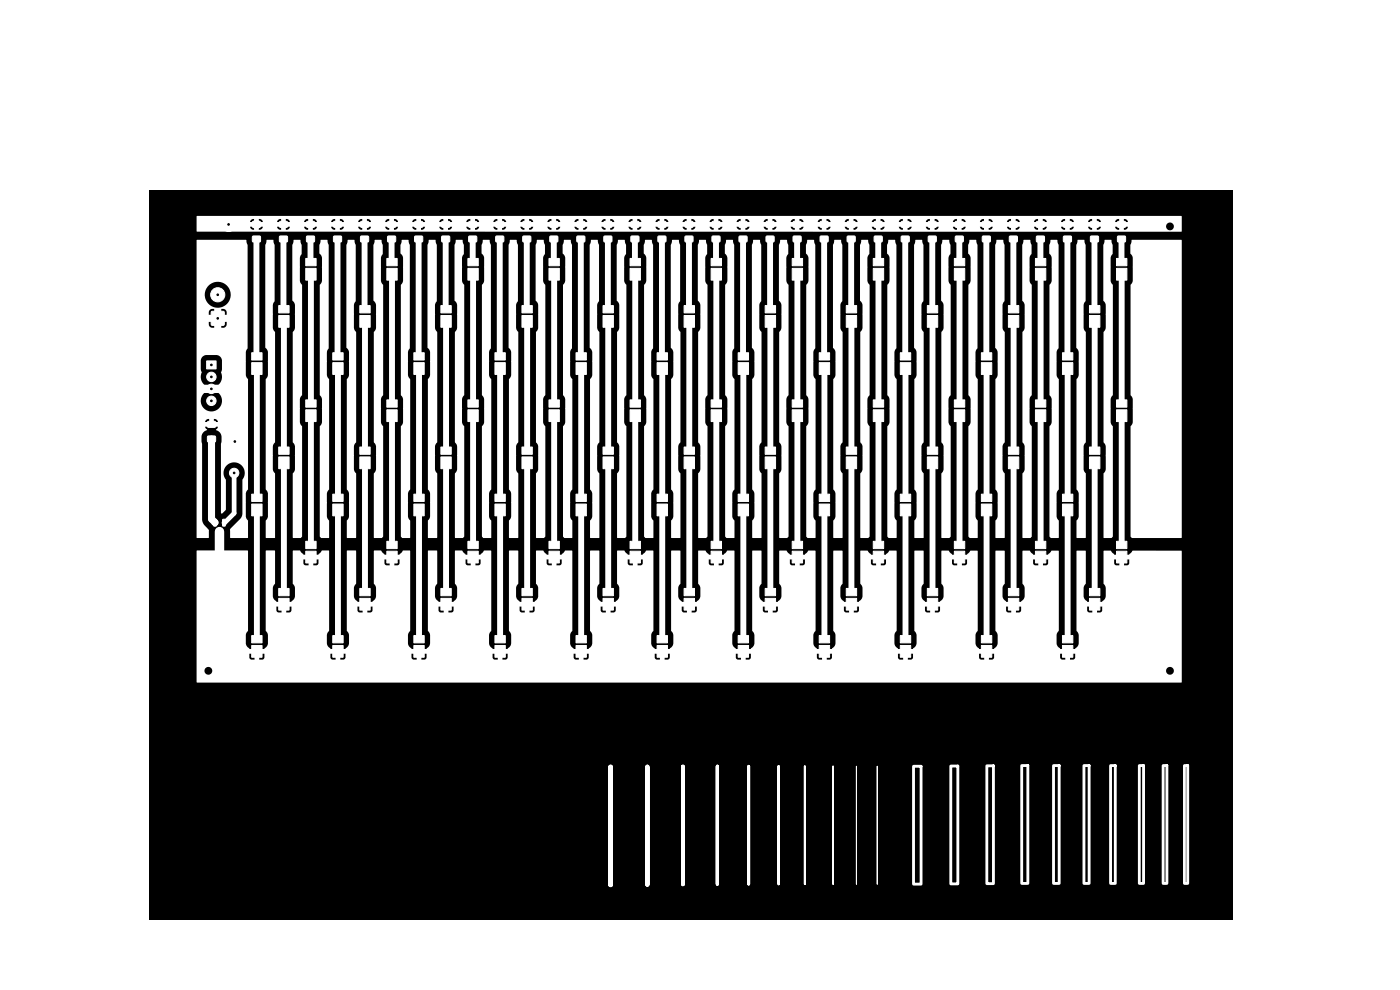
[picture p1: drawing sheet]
<svg xmlns="http://www.w3.org/2000/svg" width="297mm" height="210mm" viewBox="0 0 297 210" stroke-linecap="round" stroke-linejoin="round" font-family="sans-serif">
<path d="M31.8 40.3h229.7v154.8h-229.7z" fill="#000"/>
<path d="M158.8 162.6v25v-25M193.8 162.6h1.6v25h-1.6zM201.7 162.5h1.5v25h-1.5zM209.4 162.5h1.4v25h-1.4zM216.8 162.4h1.3v25h-1.3zM223.5 162.4h1.2v25h-1.2zM230 162.4h1.1v25h-1.1zM235.6 162.4h1v25h-1zM241.7 162.4h.9v25h-.9zM246.8 162.4h.8v25h-.8zM251.3 162.4h.7v25h-.7z" fill="none" stroke="#fff" stroke-width=".6"/>
<path d="M137.3 162.7v25v-25" fill="none" stroke="#fff" stroke-width=".9"/>
<path d="M165.2 162.6v25v-25" fill="none" stroke="#fff" stroke-width=".5"/>
<path d="M49.7 100.3v8.6l-2 2h-.2M129.5 162.7v25v-25" fill="none" stroke="#fff" stroke-width="1"/>
<path d="M181.7 162.6v25v-25M186.1 162.6v25v-25" fill="none" stroke="#fff" stroke-width=".21"/>
<path d="M152.2 162.6v25v-25" fill="none" stroke="#fff" stroke-width=".7"/>
<path d="M144.9 162.6v25v-25" fill="none" stroke="#fff" stroke-width=".8"/>
<path d="M176.7 162.6v25v-25" fill="none" stroke="#fff" stroke-width=".3"/>
<path d="M170.7 162.6v25v-25" fill="none" stroke="#fff" stroke-width=".4"/>
<g fill="#fff" stroke="#fff" stroke-width=".21">
<path d="M43.8 76.6h2v1.7h-2z"/>
<path d="M44.9 66.1h2.6v2.9h-2.6z"/>
<path d="M150.9 86.9h2.2v2.5h-2.2z"/>
<path d="M150.9 84.8h2.2v1.6h-2.2z"/>
<path d="M225.7 47h1.6v1.2h-1.6z"/>
<path d="M225.7 50.1h1.6v1.2h-1.6z"/>
<path d="M168.3 47h1.6v1.2h-1.6z"/>
<path d="M168.3 50.1h1.6v1.2h-1.6z"/>
<path d="M139.6 47h1.6v1.2h-1.6z"/>
<path d="M139.6 50.1h1.6v1.2h-1.6z"/>
<path d="M156.6 136.9h2.2v2.5h-2.2z"/>
<path d="M156.6 134.8h2.2v1.6h-2.2z"/>
<path d="M162.6 47h1.6v1.2h-1.6z"/>
<path d="M162.6 50.1h1.6v1.2h-1.6z"/>
<path d="M99.3 86.9h2.2v2.5h-2.2z"/>
<path d="M99.3 84.8h2.2v1.6h-2.2z"/>
<path d="M87.8 76.9h2.2v2.5h-2.2z"/>
<path d="M87.8 74.8h2.2v1.6h-2.2z"/>
<path d="M231.1 96.9h2.2v2.5h-2.2z"/>
<path d="M231.1 94.8h2.2v1.6h-2.2z"/>
<path d="M53.6 47h1.6v1.2h-1.6z"/>
<path d="M53.6 50.1h1.6v1.2h-1.6z"/>
<path d="M133.9 47h1.6v1.2h-1.6z"/>
<path d="M133.9 50.1h1.6v1.2h-1.6z"/>
<path d="M110.7 96.9h2.2v2.5h-2.2z"/>
<path d="M110.7 94.8h2.2v1.6h-2.2z"/>
<path d="M237.1 47h1.6v1.2h-1.6z"/>
<path d="M237.1 50.1h1.6v1.2h-1.6z"/>
<path d="M214.2 47h1.6v1.2h-1.6z"/>
<path d="M214.2 50.1h1.6v1.2h-1.6z"/>
<path d="M168.1 56.9h2.2v2.5h-2.2z"/>
<path d="M168.1 54.8h2.2v1.6h-2.2z"/>
<path d="M93.5 126.9h2.2v2.5h-2.2z"/>
<path d="M93.5 124.8h2.2v1.6h-2.2z"/>
<path d="M236.9 86.9h2.2v2.5h-2.2z"/>
<path d="M236.9 84.8h2.2v1.6h-2.2z"/>
<path d="M133.7 56.9h2.2v2.5h-2.2z"/>
<path d="M133.7 54.8h2.2v1.6h-2.2z"/>
<path d="M116.7 47h1.6v1.2h-1.6z"/>
<path d="M116.7 50.1h1.6v1.2h-1.6z"/>
<path d="M162.3 66.9h2.2v2.5h-2.2z"/>
<path d="M162.3 64.8h2.2v1.6h-2.2z"/>
<path d="M213.9 96.9h2.2v2.5h-2.2z"/>
<path d="M213.9 94.8h2.2v1.6h-2.2z"/>
<path d="M191.2 47h1.6v1.2h-1.6z"/>
<path d="M191.2 50.1h1.6v1.2h-1.6z"/>
<path d="M53.4 76.9h2.2v2.5h-2.2z"/>
<path d="M53.4 74.8h2.2v1.6h-2.2z"/>
<path d="M133.7 116.9h2.2v2.5h-2.2z"/>
<path d="M133.7 114.8h2.2v1.6h-2.2z"/>
<path d="M150.9 116.9h2.2v2.5h-2.2z"/>
<path d="M150.9 114.8h2.2v1.6h-2.2z"/>
<path d="M145.1 126.9h2.2v2.5h-2.2z"/>
<path d="M145.1 124.8h2.2v1.6h-2.2z"/>
<path d="M82.1 86.9h2.2v2.5h-2.2z"/>
<path d="M82.1 84.8h2.2v1.6h-2.2z"/>
<path d="M59.1 66.9h2.2v2.5h-2.2z"/>
<path d="M59.1 64.8h2.2v1.6h-2.2z"/>
<path d="M168.1 116.9h2.2v2.5h-2.2z"/>
<path d="M168.1 114.8h2.2v1.6h-2.2z"/>
<path d="M173.8 76.9h2.2v2.5h-2.2z"/>
<path d="M173.8 74.8h2.2v1.6h-2.2z"/>
<path d="M145.1 96.9h2.2v2.5h-2.2z"/>
<path d="M145.1 94.8h2.2v1.6h-2.2z"/>
<path d="M59.3 47h1.6v1.2h-1.6z"/>
<path d="M59.3 50.1h1.6v1.2h-1.6z"/>
<path d="M105 136.9h2.2v2.5h-2.2z"/>
<path d="M105 134.8h2.2v1.6h-2.2z"/>
<path d="M202.5 116.9h2.2v2.5h-2.2z"/>
<path d="M202.5 114.8h2.2v1.6h-2.2z"/>
<path d="M191 106.9h2.2v2.5h-2.2z"/>
<path d="M191 104.8h2.2v1.6h-2.2z"/>
<path d="M162.3 126.9h2.2v2.5h-2.2z"/>
<path d="M162.3 124.8h2.2v1.6h-2.2z"/>
<path d="M156.6 106.9h2.2v2.5h-2.2z"/>
<path d="M156.6 104.8h2.2v1.6h-2.2z"/>
<path d="M208.2 136.9h2.2v2.5h-2.2z"/>
<path d="M208.2 134.8h2.2v1.6h-2.2z"/>
<path d="M179.5 96.9h2.2v2.5h-2.2z"/>
<path d="M179.5 94.8h2.2v1.6h-2.2z"/>
<path d="M139.4 106.9h2.2v2.5h-2.2z"/>
<path d="M139.4 104.8h2.2v1.6h-2.2z"/>
<path d="M219.7 116.9h2.2v2.5h-2.2z"/>
<path d="M219.7 114.8h2.2v1.6h-2.2z"/>
<path d="M93.7 47h1.6v1.2h-1.6z"/>
<path d="M93.7 50.1h1.6v1.2h-1.6z"/>
<path d="M145.1 66.9h2.2v2.5h-2.2z"/>
<path d="M145.1 64.8h2.2v1.6h-2.2z"/>
<path d="M219.9 47h1.6v1.2h-1.6z"/>
<path d="M219.9 50.1h1.6v1.2h-1.6z"/>
<path d="M191 76.9h2.2v2.5h-2.2z"/>
<path d="M191 74.8h2.2v1.6h-2.2z"/>
<path d="M70.6 136.9h2.2v2.5h-2.2z"/>
<path d="M70.6 134.8h2.2v1.6h-2.2z"/>
<path d="M116.5 116.9h2.2v2.5h-2.2z"/>
<path d="M116.5 114.8h2.2v1.6h-2.2z"/>
<path d="M173.8 136.9h2.2v2.5h-2.2z"/>
<path d="M173.8 134.8h2.2v1.6h-2.2z"/>
<path d="M70.6 106.9h2.2v2.5h-2.2z"/>
<path d="M70.6 104.8h2.2v1.6h-2.2z"/>
<path d="M59.1 96.9h2.2v2.5h-2.2z"/>
<path d="M59.1 94.8h2.2v1.6h-2.2z"/>
<path d="M88 47h1.6v1.2h-1.6z"/>
<path d="M88 50.1h1.6v1.2h-1.6z"/>
<path d="M64.9 56.9h2.2v2.5h-2.2z"/>
<path d="M64.9 54.8h2.2v1.6h-2.2z"/>
<path d="M99.3 116.9h2.2v2.5h-2.2z"/>
<path d="M99.3 114.8h2.2v1.6h-2.2z"/>
<path d="M173.8 106.9h2.2v2.5h-2.2z"/>
<path d="M173.8 104.8h2.2v1.6h-2.2z"/>
<path d="M196.7 96.9h2.2v2.5h-2.2z"/>
<path d="M196.7 94.8h2.2v1.6h-2.2z"/>
<path d="M122.2 106.9h2.2v2.5h-2.2z"/>
<path d="M122.2 104.8h2.2v1.6h-2.2z"/>
<path d="M105.2 47h1.6v1.2h-1.6z"/>
<path d="M105.2 50.1h1.6v1.2h-1.6z"/>
<path d="M65.1 47h1.6v1.2h-1.6z"/>
<path d="M65.1 50.1h1.6v1.2h-1.6z"/>
<path d="M133.7 86.9h2.2v2.5h-2.2z"/>
<path d="M133.7 84.8h2.2v1.6h-2.2z"/>
<path d="M139.4 76.9h2.2v2.5h-2.2z"/>
<path d="M139.4 74.8h2.2v1.6h-2.2z"/>
<path d="M59.1 126.9h2.2v2.5h-2.2z"/>
<path d="M59.1 124.8h2.2v1.6h-2.2z"/>
<path d="M202.7 47h1.6v1.2h-1.6z"/>
<path d="M202.7 50.1h1.6v1.2h-1.6z"/>
<path d="M53.4 136.9h2.2v2.5h-2.2z"/>
<path d="M53.4 134.8h2.2v1.6h-2.2z"/>
<path d="M202.5 86.9h2.2v2.5h-2.2z"/>
<path d="M202.5 84.8h2.2v1.6h-2.2z"/>
<path d="M47.3 110.2h.5l-.1 1.4-.5-.1z"/>
<path d="M45.4 110.2h.5l-.1 1.4-.5-.1z"/>
<path d="M46.3 112.1h.6l-.1 1.4-.5-.1z"/>
<path d="M82.3 47h1.6v1.2h-1.6z"/>
<path d="M82.3 50.1h1.6v1.2h-1.6z"/>
<path d="M208.4 47h1.6v1.2h-1.6z"/>
<path d="M208.4 50.1h1.6v1.2h-1.6z"/>
<path d="M219.7 56.9h2.2v2.5h-2.2z"/>
<path d="M219.7 54.8h2.2v1.6h-2.2z"/>
<path d="M156.8 47h1.6v1.2h-1.6z"/>
<path d="M156.8 50.1h1.6v1.2h-1.6z"/>
<path d="M76.3 66.9h2.2v2.5h-2.2z"/>
<path d="M76.3 64.8h2.2v1.6h-2.2z"/>
<path d="M122.2 76.9h2.2v2.5h-2.2z"/>
<path d="M122.2 74.8h2.2v1.6h-2.2z"/>
<path d="M168.1 86.9h2.2v2.5h-2.2z"/>
<path d="M168.1 84.8h2.2v1.6h-2.2z"/>
<path d="M127.9 96.9h2.2v2.5h-2.2z"/>
<path d="M127.9 94.8h2.2v1.6h-2.2z"/>
<path d="M53.4 106.9h2.2v2.5h-2.2z"/>
<path d="M53.4 104.8h2.2v1.6h-2.2z"/>
<path d="M116.5 56.9h2.2v2.5h-2.2z"/>
<path d="M116.5 54.8h2.2v1.6h-2.2z"/>
<path d="M116.5 86.9h2.2v2.5h-2.2z"/>
<path d="M116.5 84.8h2.2v1.6h-2.2z"/>
<path d="M197 47h1.6v1.2h-1.6z"/>
<path d="M197 50.1h1.6v1.2h-1.6z"/>
<path d="M105 76.9h2.2v2.5h-2.2z"/>
<path d="M105 74.8h2.2v1.6h-2.2z"/>
<path d="M225.4 106.9h2.2v2.5h-2.2z"/>
<path d="M225.4 104.8h2.2v1.6h-2.2z"/>
<path d="M219.7 86.9h2.2v2.5h-2.2z"/>
<path d="M219.7 84.8h2.2v1.6h-2.2z"/>
<path d="M225.4 76.9h2.2v2.5h-2.2z"/>
<path d="M225.4 74.8h2.2v1.6h-2.2z"/>
<path d="M196.7 126.9h2.2v2.5h-2.2z"/>
<path d="M196.7 124.8h2.2v1.6h-2.2z"/>
<path d="M105 106.9h2.2v2.5h-2.2z"/>
<path d="M105 104.8h2.2v1.6h-2.2z"/>
<path d="M185.3 56.9h2.2v2.5h-2.2z"/>
<path d="M185.3 54.8h2.2v1.6h-2.2z"/>
<path d="M208.2 76.9h2.2v2.5h-2.2z"/>
<path d="M208.2 74.8h2.2v1.6h-2.2z"/>
<path d="M99.5 47h1.6v1.2h-1.6z"/>
<path d="M99.5 50.1h1.6v1.2h-1.6z"/>
<path d="M76.3 126.9h2.2v2.5h-2.2z"/>
<path d="M76.3 124.8h2.2v1.6h-2.2z"/>
<path d="M70.6 76.9h2.2v2.5h-2.2z"/>
<path d="M70.6 74.8h2.2v1.6h-2.2z"/>
<path d="M150.9 56.9h2.2v2.5h-2.2z"/>
<path d="M150.9 54.8h2.2v1.6h-2.2z"/>
<path d="M64.9 86.9h2.2v2.5h-2.2z"/>
<path d="M64.9 84.8h2.2v1.6h-2.2z"/>
<path d="M213.9 66.9h2.2v2.5h-2.2z"/>
<path d="M213.9 64.8h2.2v1.6h-2.2z"/>
<path d="M76.5 47h1.6v1.2h-1.6z"/>
<path d="M76.5 50.1h1.6v1.2h-1.6z"/>
<path d="M185.5 47h1.6v1.2h-1.6z"/>
<path d="M185.5 50.1h1.6v1.2h-1.6z"/>
<path d="M231.1 126.9h2.2v2.5h-2.2z"/>
<path d="M231.1 124.8h2.2v1.6h-2.2z"/>
<path d="M231.4 47h1.6v1.2h-1.6z"/>
<path d="M231.4 50.1h1.6v1.2h-1.6z"/>
<path d="M162.3 96.9h2.2v2.5h-2.2z"/>
<path d="M162.3 94.8h2.2v1.6h-2.2z"/>
<path d="M127.9 126.9h2.2v2.5h-2.2z"/>
<path d="M127.9 124.8h2.2v1.6h-2.2z"/>
<path d="M174 47h1.6v1.2h-1.6z"/>
<path d="M174 50.1h1.6v1.2h-1.6z"/>
<path d="M128.2 47h1.6v1.2h-1.6z"/>
<path d="M128.2 50.1h1.6v1.2h-1.6z"/>
<path d="M191 136.9h2.2v2.5h-2.2z"/>
<path d="M191 134.8h2.2v1.6h-2.2z"/>
<path d="M236.9 116.9h2.2v2.5h-2.2z"/>
<path d="M236.9 114.8h2.2v1.6h-2.2z"/>
<path d="M99.3 56.9h2.2v2.5h-2.2z"/>
<path d="M99.3 54.8h2.2v1.6h-2.2z"/>
<path d="M208.2 106.9h2.2v2.5h-2.2z"/>
<path d="M208.2 104.8h2.2v1.6h-2.2z"/>
<path d="M179.5 66.9h2.2v2.5h-2.2z"/>
<path d="M179.5 64.8h2.2v1.6h-2.2z"/>
<path d="M151.1 47h1.6v1.2h-1.6z"/>
<path d="M151.1 50.1h1.6v1.2h-1.6z"/>
<path d="M225.4 136.9h2.2v2.5h-2.2z"/>
<path d="M225.4 134.8h2.2v1.6h-2.2z"/>
<path d="M231.1 66.9h2.2v2.5h-2.2z"/>
<path d="M231.1 64.8h2.2v1.6h-2.2z"/>
<path d="M185.3 86.9h2.2v2.5h-2.2z"/>
<path d="M185.3 84.8h2.2v1.6h-2.2z"/>
<path d="M93.5 96.9h2.2v2.5h-2.2z"/>
<path d="M93.5 94.8h2.2v1.6h-2.2z"/>
<path d="M139.4 136.9h2.2v2.5h-2.2z"/>
<path d="M139.4 134.8h2.2v1.6h-2.2z"/>
<path d="M76.3 96.9h2.2v2.5h-2.2z"/>
<path d="M76.3 94.8h2.2v1.6h-2.2z"/>
<path d="M236.9 56.9h2.2v2.5h-2.2z"/>
<path d="M236.9 54.8h2.2v1.6h-2.2z"/>
<path d="M111 47h1.6v1.2h-1.6z"/>
<path d="M111 50.1h1.6v1.2h-1.6z"/>
<path d="M202.5 56.9h2.2v2.5h-2.2z"/>
<path d="M202.5 54.8h2.2v1.6h-2.2z"/>
<path d="M196.7 66.9h2.2v2.5h-2.2z"/>
<path d="M196.7 64.8h2.2v1.6h-2.2z"/>
<path d="M110.7 126.9h2.2v2.5h-2.2z"/>
<path d="M110.7 124.8h2.2v1.6h-2.2z"/>
<path d="M93.5 66.9h2.2v2.5h-2.2z"/>
<path d="M93.5 64.8h2.2v1.6h-2.2z"/>
<path d="M87.8 136.9h2.2v2.5h-2.2z"/>
<path d="M87.8 134.8h2.2v1.6h-2.2z"/>
<path d="M70.8 47h1.6v1.2h-1.6z"/>
<path d="M70.8 50.1h1.6v1.2h-1.6z"/>
<path d="M87.8 106.9h2.2v2.5h-2.2z"/>
<path d="M87.8 104.8h2.2v1.6h-2.2z"/>
<path d="M82.1 56.9h2.2v2.5h-2.2z"/>
<path d="M82.1 54.8h2.2v1.6h-2.2z"/>
<path d="M213.9 126.9h2.2v2.5h-2.2z"/>
<path d="M213.9 124.8h2.2v1.6h-2.2z"/>
<path d="M64.9 116.9h2.2v2.5h-2.2z"/>
<path d="M64.9 114.8h2.2v1.6h-2.2z"/>
<path d="M156.6 76.9h2.2v2.5h-2.2z"/>
<path d="M156.6 74.8h2.2v1.6h-2.2z"/>
<path d="M82.1 116.9h2.2v2.5h-2.2z"/>
<path d="M82.1 114.8h2.2v1.6h-2.2z"/>
<path d="M179.8 47h1.6v1.2h-1.6z"/>
<path d="M179.8 50.1h1.6v1.2h-1.6z"/>
<path d="M179.5 126.9h2.2v2.5h-2.2z"/>
<path d="M179.5 124.8h2.2v1.6h-2.2z"/>
<path d="M127.9 66.9h2.2v2.5h-2.2z"/>
<path d="M127.9 64.8h2.2v1.6h-2.2z"/>
<path d="M110.7 66.9h2.2v2.5h-2.2z"/>
<path d="M110.7 64.8h2.2v1.6h-2.2z"/>
<path d="M145.4 47h1.6v1.2h-1.6z"/>
<path d="M145.4 50.1h1.6v1.2h-1.6z"/>
<path d="M185.3 116.9h2.2v2.5h-2.2z"/>
<path d="M185.3 114.8h2.2v1.6h-2.2z"/>
<path d="M44.1 89.4h1.6v1.2h-1.6z"/>
<path d="M44.1 92.5h1.6v1.2h-1.6z"/>
<path d="M122.2 136.9h2.2v2.5h-2.2z"/>
<path d="M122.2 134.8h2.2v1.6h-2.2z"/>
<path d="M122.4 47h1.6v1.2h-1.6z"/>
<path d="M122.4 50.1h1.6v1.2h-1.6z"/>
<circle cx="44.8" cy="79.9" r="1"/>
<circle cx="44.8" cy="82.5" r="1"/>
<circle cx="44.8" cy="85" r="1"/>
<circle cx="46.2" cy="62.5" r="1.5"/>
<circle cx="48.5" cy="47.6" r="1.5"/>
<circle cx="49.8" cy="93.7" r="1"/>
<circle cx="49.7" cy="100.3" r="1"/>
</g>
<g fill="none" stroke="#fff" stroke-width="1.3">
<path d="M54.4 50.7l.1 24.9M60.1 50.7l.1 14.9M65.9 50.7l.1 4.9M66 58.2v27.4M71.6 50.7l.1 24.9M77.3 50.7l.1 14.9M83.1 50.7l.1 4.9M83.2 58.2v27.4M88.8 50.7l.1 24.9M94.5 50.7l.1 14.9M100.3 50.7l.1 4.9M100.4 58.2v27.4"/>
<path d="M106 50.7l.1 24.9M111.8 50.7v14.9M117.5 50.7l.1 4.9M117.6 58.2v27.4M123.2 50.7l.1 24.9M129 50.7v14.9M134.7 50.7l.1 4.9M134.8 58.2v27.4M140.4 50.7l.1 24.9M146.2 50.7v14.9M151.9 50.7l.1 4.9M152 58.2v27.4"/>
<path d="M157.6 50.7l.1 24.9M163.4 50.7v14.9M169.1 50.7l.1 4.9M169.2 58.2v27.4M174.8 50.7l.1 24.9M180.6 50.7v14.9M186.3 50.7l.1 4.9M186.4 58.2v27.4M192 50.7l.1 24.9M197.8 50.7v14.9M203.5 50.7l.1 4.9M203.6 58.2v27.4"/>
<path d="M209.2 50.7l.1 24.9M215 50.7v14.9M220.7 50.7l.1 4.9M220.8 58.2v27.4M226.5 50.7v24.9M232.2 50.7v14.9M237.9 50.7l.1 4.9M238 58.2v27.4M54.5 78.2v27.4M60.2 68.2v27.4M71.7 78.2v27.4M77.4 68.2v27.4"/>
<path d="M88.9 78.2v27.4M94.6 68.2v27.4M106.1 78.2v27.4M111.8 68.2v27.4M123.3 78.2v27.4M129 68.2v27.4M140.5 78.2v27.4M146.2 68.2v27.4M157.7 78.2v27.4M163.4 68.2v27.4M174.9 78.2v27.4M180.6 68.2v27.4"/>
<path d="M192.1 78.2v27.4M197.8 68.2v27.4M209.3 78.2v27.4M215 68.2v27.4M226.5 78.2v27.4M232.2 68.2v27.4M60.2 98.2v27.4M66 88.2v27.4M77.4 98.2v27.4M83.2 88.2v27.4M94.6 98.2v27.4M100.4 88.2v27.4"/>
<path d="M111.8 98.2v27.4M117.6 88.2v27.4M129 98.2v27.4M134.8 88.2v27.4M146.2 98.2v27.4M152 88.2v27.4M163.4 98.2v27.4M169.2 88.2v27.4M180.6 98.2v27.4M186.4 88.2v27.4M197.8 98.2v27.4M203.6 88.2v27.4"/>
<path d="M215 98.2v27.4M220.8 88.2v27.4M232.2 98.2v27.4M238 88.2v27.4M54.5 108.2v27.4M71.7 108.2v27.4M88.9 108.2v27.4M106.1 108.2v27.4M123.3 108.2v27.4M140.5 108.2v27.4M157.7 108.2v27.4M174.9 108.2v27.4"/>
<path d="M192.1 108.2v27.4M209.3 108.2v27.4M226.5 108.2v27.4"/>
</g>
<path d="M43 82.5h5.5" fill="none" stroke="#fff" stroke-width="1.7"/>
<path d="M44.9 93.1v17l.7 .8M46.6 119h.1" fill="none" stroke="#fff" stroke-width="1.5"/>
<path d="M54.4 47.6h.1M46.6 112.8v6.2" fill="none" stroke="#fff" stroke-width="2"/>
<g fill="#fff">
<path d="M41.7 50.9h10.6l.2 1.1v10.4h-3.6v-.3a2.75 2.75 0 0 0-4.4-1.8 2.75 2.75 0 0 0 .5 4.7 2.75 2.75 0 0 0 3.9-2.6h3.6v3.8h-4.4l-.2-.4-.4-.3h-2.1a.85 .85 0 0 0-1.1 .7v.6h1.1v-1.3h1.5v1.3h1.2v-.6h4.4v1.3h-5.7a.65 .65 0 0 0-1-.5 .65 .65 0 0 0 0 1.1 .65 .65 0 0 0 1-.5v-.1h5.7v.8h-8.2v.5a.85 .85 0 0 0 1.1 .7v-1.2h1.5v1.2h.6l.4-.3 .2-.9h4.4v5.6l-.3 .7-.1 1.9h-5a1.24 1.24 0 0 0-1.2-1.2h-2.2a1.24 1.24 0 0 0-1.1 1.2v2a1.18 1.18 0 0 1 0 1.3 2.76 2.76 0 0 0 .9 2l-.2 .8a.57 .57 0 0 1-.2 .9 2.27 2.27 0 0 0 .4 3.3 2.27 2.27 0 0 0 3.2-.5 2.27 2.27 0 0 0-.5-3.2l.1-.7a.57 .57 0 0 1 .2-1 2.71 2.71 0 0 0 .4-2.5l.2-.6v-1.8h5l.1 3.1 .4 .9v9h-6.4a.76 .76 0 0 0-.8-.6h-1.5l-.4 .6h.9v-.6h1v.6h7.2v14.3l-.5 1v4.7l.5 1v3.5l-3.7 .1-.1-1.8 2.2-2.3 .4-.8v-7.4a2.27 2.27 0 0 0-.2-3.1 2.27 2.27 0 0 0-3.1 0 2.27 2.27 0 0 0-.2 3.1v6.3l-.7 .8h-.3v-14.8l.1-1.5a2 2 0 0 0-1.2-1.5l.4-.6h-2.7l.4 .6v.2a1.49 1.49 0 0 0-1.2 1.3l.2 1.5v16.1l.3 1 1.1 1.2-.1 1.7-2.5-.1z"/>
<path d="M56.6 50.9h1.3l.4 1.1v11.9l-.4 .9v4.8l.5 .9v23.3l-.5 1v4.8l.5 .9-.1 13.6-1.9-.1v-3.6l.4-.9v-4.9l-.4-.8v-23.3l.4-1v-4.9l-.5-.9v-21.7z"/>
<path d="M62.3 50.9h1.4l.3 1.1v1.9l-.4 .9v4.8l.5 .9v23.3l-.5 1v4.8l.5 .9v23.3l-.3 .3-1.7-.1v-13.5l.5-1v-4.9l-.5-.8v-23.3l.5-1v-4.9l-.6-.9v-11.7z"/>
<path d="M68 50.9h1.4l.3 1.1v21.9l-.4 .9 .1 4.8 .4 .9v23.3l-.5 1 .1 4.8 .4 .9-.1 3.6h-1.6l-.3-.3v-23.3l.5-1v-4.9l-.5-.8v-23.3l.5-1v-4.9l-.6-.9v-1.7z"/>
<path d="M73.8 50.9h1.3l.4 1.1v11.9l-.4 .9v4.8l.5 .9v23.3l-.5 1v4.8l.5 .9-.1 13.6-1.9-.1v-3.6l.4-.9v-4.9l-.4-.8v-23.3l.4-1v-4.9l-.5-.9v-21.7z"/>
<path d="M79.5 50.9h1.4l.3 1.1v1.9l-.4 .9v4.8l.5 .9v23.3l-.5 1v4.8l.5 .9v23.3l-.3 .3-1.7-.1v-13.5l.5-1v-4.9l-.5-.8v-23.3l.5-1v-4.9l-.6-.9v-11.7z"/>
<path d="M85.2 50.9h1.4l.3 1.1v21.9l-.4 .9 .1 4.8 .4 .9v23.3l-.5 1 .1 4.8 .4 .9-.1 3.6h-1.6l-.3-.3v-23.3l.5-1v-4.9l-.5-.8v-23.3l.5-1v-4.9l-.5-.9v-1.7z"/>
<path d="M91 50.9h1.4l.3 1.1v11.9l-.4 .9v4.8l.5 .9v23.3l-.5 1v4.8l.5 .9-.1 13.6-1.9-.1v-3.6l.4-.9v-4.9l-.4-.8v-23.3l.4-1v-4.9l-.5-.9v-21.7z"/>
<path d="M96.7 50.9h1.4l.3 1.1v1.9l-.4 .9v4.8l.5 .9v23.3l-.5 1v4.8l.5 .9v23.3l-.3 .3-1.7-.1v-13.5l.5-1v-4.9l-.5-.8v-23.3l.5-1v-4.9l-.6-.9v-11.7z"/>
<path d="M102.4 50.9h1.4l.3 1.1v21.9l-.4 .9 .1 4.8 .4 .9v23.3l-.5 1 .1 4.8 .4 .9-.1 3.6h-1.6l-.3-.3v-23.3l.5-1v-4.9l-.5-.8v-23.3l.5-1v-4.9l-.5-.9v-1.7z"/>
<path d="M108.2 50.9h1.4l.3 1.1v11.9l-.4 .9v4.8l.5 .9v23.3l-.5 1v4.8l.5 .9-.1 13.6-1.9-.1v-3.6l.4-.9v-4.9l-.4-.8v-23.3l.4-1v-4.9l-.5-.9v-21.7z"/>
<path d="M113.9 50.9h1.4l.3 1.1v1.9l-.4 .9v4.8l.5 .9v23.3l-.5 1v4.8l.5 .9v23.3l-.3 .3-1.7-.1v-13.5l.5-1v-4.9l-.5-.8v-23.3l.5-1v-4.9l-.6-.9v-11.7z"/>
<path d="M119.7 50.9h1.3l.3 1.1v21.9l-.4 .9 .1 4.8 .4 .9v23.3l-.5 1 .1 4.8 .4 .9-.1 3.6h-1.6l-.3-.3v-23.3l.5-1v-4.9l-.5-.8v-23.3l.5-1v-4.9l-.5-.9v-1.7z"/>
<path d="M125.4 50.9h1.4l.3 1.1v11.9l-.4 .9v4.8l.5 .9v23.3l-.5 1v4.8l.5 .9-.1 13.6-1.9-.1v-3.6l.4-.9v-4.9l-.4-.8v-23.3l.4-1v-4.9l-.5-.9v-21.7z"/>
<path d="M131.1 50.9h1.4l.3 1.1v1.9l-.4 .9v4.8l.5 .9v23.3l-.5 1v4.8l.5 .9v23.3l-.3 .3-1.7-.1v-13.5l.5-1v-4.9l-.5-.8v-23.3l.5-1v-4.9l-.6-.9v-11.7z"/>
<path d="M136.9 50.9h1.3l.4 1.1v21.9l-.5 .9 .1 4.8 .4 .9v23.3l-.5 1 .1 4.8 .4 .9-.1 3.6h-1.6l-.3-.3v-23.3l.5-1v-4.9l-.5-.8v-23.3l.5-1v-4.9l-.5-.9v-1.7z"/>
<path d="M142.6 50.9h1.4l.3 1.1v11.9l-.4 .9v4.8l.5 .9v23.3l-.5 1v4.8l.5 .9-.1 13.6-1.9-.1v-3.6l.4-.9v-4.9l-.4-.8v-23.3l.4-1v-4.9l-.5-.9v-21.7z"/>
<path d="M148.3 50.9h1.4l.3 1.1v1.9l-.4 .9v4.8l.5 .9v23.3l-.5 1v4.8l.5 .9v23.3l-.3 .3-1.7-.1v-13.5l.5-1v-4.9l-.5-.8v-23.3l.5-1v-4.9l-.6-.9v-11.7z"/>
<path d="M154.1 50.9h1.3l.4 1.1v21.9l-.5 .9 .1 4.8 .4 .9v23.3l-.5 1 .1 4.8 .4 .9-.1 3.6h-1.6l-.3-.3v-23.3l.5-1v-4.9l-.5-.8v-23.3l.5-1v-4.9l-.5-.9v-1.7z"/>
<path d="M159.8 50.9h1.4l.3 1.1v11.9l-.4 .9v4.8l.5 .9v23.3l-.5 1v4.8l.5 .9-.1 13.6-1.9-.1v-3.6l.4-.9v-4.9l-.4-.8v-23.3l.4-1v-4.9l-.5-.9v-21.7z"/>
<path d="M165.5 50.9h1.4l.3 1.1v1.9l-.4 .9v4.8l.5 .9v23.3l-.5 1v4.8l.5 .9v23.3l-.3 .3-1.7-.1v-13.5l.5-1v-4.9l-.5-.8v-23.3l.5-1v-4.9l-.6-.9v-11.7z"/>
<path d="M171.3 50.9h1.3l.4 1.1v21.8l-.5 1 .1 4.8 .4 .9v23.3l-.5 1 .1 4.8 .4 .9-.1 3.6h-1.6l-.3-.3v-23.3l.5-1v-4.9l-.5-.8v-23.3l.5-1v-4.9l-.5-.9v-1.7z"/>
<path d="M177 50.9h1.4l.3 1.1v11.8l-.4 1v4.8l.5 .9v23.3l-.5 1v4.8l.5 .9-.1 13.6-1.9-.1v-3.6l.4-.9v-4.9l-.4-.8v-23.3l.4-1v-4.9l-.5-.9v-21.7z"/>
<path d="M182.7 50.9h1.4l.3 1.1v1.9l-.4 .9v4.8l.5 .9v23.3l-.5 1v4.8l.5 .9v23.3l-.3 .3-1.7-.1v-13.5l.5-1v-4.9l-.5-.8v-23.3l.5-1v-4.9l-.6-.8v-11.8z"/>
<path d="M188.5 50.9h1.3l.4 1.1v21.8l-.5 1 .1 4.8 .4 .9v23.3l-.5 1 .1 4.8 .4 .9-.1 3.6h-1.6l-.3-.3v-23.3l.5-1v-4.9l-.5-.8v-23.3l.5-1v-4.9l-.5-.8v-1.8z"/>
<path d="M194.2 50.9h1.4l.3 1.1v11.8l-.4 1v4.8l.5 .9v23.3l-.5 1v4.8l.5 .9-.1 13.6-1.9-.1v-3.6l.4-.9v-4.9l-.4-.8v-23.3l.4-1v-4.9l-.5-.8v-21.8z"/>
<path d="M199.9 50.9h1.4l.3 1.1v1.9l-.4 .9v4.8l.5 .9v23.3l-.5 1v4.8l.5 .9v23.3l-.3 .3-1.7-.1v-13.5l.5-1v-4.9l-.5-.8v-23.3l.5-1v-4.9l-.5-.8v-11.8z"/>
<path d="M205.7 50.9h1.4l.3 1.1v21.8l-.5 1 .1 4.8 .4 .9v23.3l-.5 1 .1 4.8 .4 .9-.1 3.6h-1.6l-.3-.3v-23.3l.5-1v-4.9l-.5-.8v-23.3l.5-1v-4.9l-.5-.8v-1.8z"/>
<path d="M211.4 50.9h1.4l.3 1.1v11.8l-.4 1v4.8l.5 .9v23.3l-.5 1v4.8l.5 .9-.1 13.6-1.9-.1v-3.6l.4-.9v-4.9l-.4-.8v-23.3l.4-1v-4.9l-.5-.8v-21.8z"/>
<path d="M217.1 50.9h1.4l.3 1.1v1.9l-.4 .9v4.8l.5 .9v23.3l-.5 1v4.8l.5 .9v23.3l-.3 .3-1.7-.1v-13.5l.5-1v-4.9l-.5-.8v-23.3l.5-1v-4.9l-.5-.8v-11.8z"/>
<path d="M222.9 50.9h1.4l.3 1.1v21.8l-.5 1 .1 4.8 .4 .9v23.3l-.5 1 .1 4.8 .4 .9-.1 3.6h-1.6l-.3-.3v-23.3l.5-1v-4.9l-.5-.8v-23.3l.5-1v-4.9l-.5-.8v-1.8z"/>
<path d="M228.6 50.9h1.4l.3 1.1v11.8l-.4 1v4.8l.5 .9v23.3l-.5 1v4.8l.5 .9-.1 13.6-1.9-.1v-3.6l.4-.9v-4.9l-.4-.8v-23.3l.4-1v-4.9l-.5-.8v-21.8z"/>
<path d="M234.4 50.9h1.3l.3 1.1v1.8l-.4 1v4.8l.5 .9v23.3l-.5 1v4.8l.5 .9v23.3l-.3 .3-1.7-.1v-13.5l.5-1v-4.9l-.5-.8v-23.3l.5-1v-4.9l-.5-.8v-11.8z"/>
<path d="M240.1 50.9l10.6 .1-.1 63.1h-10.4l-.4-.3v-23.3l.5-1v-4.9l-.5-.8v-23.3l.5-1v-4.9l-.5-.8v-1.8z"/>
<path d="M41.8 45.8h208.8l.1 .1v1.2h-11.4l-.3-.5-.4-.1h-.2v.6h-1v-.6a.76 .76 0 0 0-.8 .6h-3l-.3-.5-.4-.1h-.2v.6h-1v-.6a.76 .76 0 0 0-.9 .6h-3l-.3-.5-.4-.1h-.1v.6h-1v-.6a.76 .76 0 0 0-.9 .6h-3l-.3-.5-.4-.1h-.2v.6h-1v-.6a.76 .76 0 0 0-.9 .6h-2.9l-.3-.5-.4-.1h-.2v.6h-1v-.6a.76 .76 0 0 0-.9 .6h-3l-.3-.5-.4-.1h-.2v.6h-1v-.6a.76 .76 0 0 0-.8 .6h-3l-.3-.5-.4-.1h-.2v.6h-1v-.6a.76 .76 0 0 0-.9 .6h-3l-.2-.5-.4-.1h-.2v.6h-1v-.6a.76 .76 0 0 0-.9 .6h-3l-.3-.5-.4-.1h-.2v.6h-1v-.6a.76 .76 0 0 0-.8 .6h-3l-.3-.5-.4-.1h-.2v.6h-1v-.6a.76 .76 0 0 0-.9 .6h-3l-.2-.5-.5-.1h-.1v.6h-1v-.6a.76 .76 0 0 0-.9 .6h-3l-.3-.5-.4-.1h-.2v.6h-1v-.6a.76 .76 0 0 0-.8 .6h-3l-.3-.5-.4-.1h-.2v.6h-1v-.6a.76 .76 0 0 0-.9 .6h-3l-.2-.5-.5-.1h-.1v.6h-1v-.6a.76 .76 0 0 0-.9 .6h-3l-.3-.5-.4-.1h-.2v.6h-1v-.6a.76 .76 0 0 0-.8 .6h-3l-.3-.5-.4-.1h-.2v.6h-1v-.6a.76 .76 0 0 0-.9 .6h-3l-.2-.5-.5-.1h-.1v.6h-1v-.6a.76 .76 0 0 0-.9 .6h-3l-.3-.5-.4-.1h-.2v.6h-1v-.6a.76 .76 0 0 0-.8 .6h-3l-.3-.5-.4-.1h-.2v.6h-1v-.6a.76 .76 0 0 0-.9 .6h-3l-.2-.5-.5-.1h-.1v.6h-1v-.6a.76 .76 0 0 0-.9 .6h-3l-.3-.5-.4-.1h-.2v.6h-1v-.6a.76 .76 0 0 0-.8 .6h-3l-.3-.5-.4-.1h-.2v.6h-1v-.6a.76 .76 0 0 0-.9 .6h-3l-.3-.5-.4-.1h-.1v.6h-1v-.6a.76 .76 0 0 0-.9 .6h-3l-.3-.5-.4-.1h-.2v.6h-1v-.6a.76 .76 0 0 0-.9 .6h-2.9l-.3-.5-.4-.1h-.2v.6h-1v-.6a.76 .76 0 0 0-.9 .6h-3l-.3-.5-.4-.1h-.2v.6h-1v-.6a.76 .76 0 0 0-.8 .6h-3l-.3-.5-.4-.1h-.2v.6h-1v-.6a.76 .76 0 0 0-.9 .6h-3l-.2-.5-.4-.1h-.2v.6h-1v-.6a.76 .76 0 0 0-.9 .6h-3l-.3-.5-.4-.1h-.2v.6h-1v-.6a.76 .76 0 0 0-.8 .6h-3l-.3-.5-.4-.1h-.2v.6h-1v-.6a.76 .76 0 0 0-.9 .6h-3l-.2-.5-.5-.1h-.1v.6h-1v-.6a.76 .76 0 0 0-.9 .6h-3l-.3-.5-.4-.1h-.2v.6h-1v-.6a.76 .76 0 0 0-.8 .6h-3l-.3-.5-.4-.1h-.2v.6h-1v-.6a.76 .76 0 0 0-.9 .6h197.7v.8h-1.7a.83 .83 0 0 0-.9-.7 .83 .83 0 0 0-.7 .9h-9v.7h-1v-.7h-4.7v.7h-1v-.7h-4.7v.7h-1v-.7h-4.8v.7h-1v-.7h-4.7v.7h-1v-.7h-4.8v.7h-1v-.7h-4.7v.7h-1v-.7h-4.7v.7h-1v-.7h-4.8v.7h-1v-.7h-4.7v.7h-1v-.7h-4.7v.7h-1v-.7h-4.8v.7h-1v-.7h-4.7v.7h-1v-.7h-4.7v.7h-1v-.7h-4.8v.7h-1v-.7h-4.7v.7h-1v-.7h-4.7v.7h-1v-.7h-4.8v.7h-1v-.7h-4.7v.7h-1v-.7h-4.7v.7h-1v-.7h-4.8v.7h-1v-.7h-4.7v.7h-1v-.7h-4.7v.7h-1v-.7h-4.8v.7h-1v-.7h-4.7v.7h-1v-.7h-4.8v.7h-1v-.7h-4.7v.7h-1v-.7h-4.7v.7h-1v-.7h-4.8v.7h-1v-.7h-4.7v.7h-1v-.7h-4.7v.7h-1v-.7h-4.8v.7h-1v-.7h-4.7v.7h-1v-.7h-.9a.76 .76 0 0 0 .9 .7l1.4-.1 .5-.6h3a.76 .76 0 0 0 .8 .7l1.5-.1 .4-.6h3a.76 .76 0 0 0 .9 .7l1.4-.1 .4-.6h3a.76 .76 0 0 0 .9 .7l1.5-.1 .4-.6h3a.76 .76 0 0 0 .8 .7l1.5-.1 .4-.6h3a.76 .76 0 0 0 .9 .7l1.4-.1 .4-.6h3a.76 .76 0 0 0 .9 .7l1.5-.1 .4-.6h3a.76 .76 0 0 0 .8 .7l1.5-.1 .4-.6h3a.76 .76 0 0 0 .9 .7l1.4-.1 .5-.6h2.9a.76 .76 0 0 0 .9 .7l1.5-.1 .4-.6h3a.76 .76 0 0 0 .9 .7l1.4-.1 .4-.6h3a.76 .76 0 0 0 .9 .7l1.4-.1 .5-.6h3a.76 .76 0 0 0 .8 .7l1.5-.1 .4-.6h3a.76 .76 0 0 0 .9 .7l1.4-.1 .4-.6h3a.76 .76 0 0 0 .9 .7l1.4-.1 .5-.6h3a.76 .76 0 0 0 .8 .7l1.5-.1 .4-.6h3a.76 .76 0 0 0 .9 .7l1.4-.1 .4-.6h3a.76 .76 0 0 0 .9 .7l1.4-.1 .5-.6h3a.76 .76 0 0 0 .8 .7l1.5-.1 .4-.6h3a.76 .76 0 0 0 .9 .7l1.4-.1 .4-.6h3a.76 .76 0 0 0 .9 .7l1.4-.1 .5-.6h3a.76 .76 0 0 0 .8 .7l1.5-.1 .4-.6h3a.76 .76 0 0 0 .9 .7l1.4-.1 .4-.6h3a.76 .76 0 0 0 .9 .7l1.5-.1 .4-.6h3a.76 .76 0 0 0 .8 .7l1.5-.1 .4-.6h3a.76 .76 0 0 0 .9 .7l1.4-.1 .4-.6h3a.76 .76 0 0 0 .9 .7l1.5-.1 .4-.6h3a.76 .76 0 0 0 .8 .7l1.5-.1 .4-.6h3a.76 .76 0 0 0 .9 .7l1.4-.1 .5-.6h2.9a.76 .76 0 0 0 .9 .7l1.5-.1 .4-.6h3a.76 .76 0 0 0 .9 .7l1.4-.1 .4-.6h3a.76 .76 0 0 0 .9 .7l1.4-.1 .5-.6h3a.76 .76 0 0 0 .8 .7l1.5-.1 .4-.6h8.1a.83 .83 0 0 0 .9 .8 .83 .83 0 0 0 .7-1h1.7v1.2h-208.9l-.1-.1z"/>
<path d="M41.8 116.8h10.8v17l-.4 .8-.1 1.8a1.55 1.55 0 0 0 .8 1.2l3.2 .1 .6-.7 .1-.4v-2l-.4-.8v-16.9l.1-.1h1.7l.2 .1v6.9l-.5 .8v1.8a1.55 1.55 0 0 0 .7 1.2l3.2 .1 .7-.9 .1-2.2-.5-.8 .1-7h1.5l.7 .9h3.2l.7-.9h1.4l.1 2.7h-2.2v-.8h-1.1v1.2h-1v-1.2h-1.1v.8l.1 .3 .3 .1h2.3l.3-.1 .2-.3h2.2v10h-8v-.8h-1.1v1.2h-1v-1.2h-1.1v.8l.5 .4h2.3l.4-.4h8v4.3l-.4 .8-.1 1.8a1.55 1.55 0 0 0 .8 1.2l3.2 .1 .6-.7 .1-.4v-2l-.4-.8v-16.9l.1-.1h1.7l.2 .1v6.9l-.5 .8v1.8a1.55 1.55 0 0 0 .7 1.2l3.2 .1 .7-.9 .1-2.2-.5-.8 .1-7h1.5l.7 .9h3.2l.7-.9h1.4l.1 2.7h-2.2v-.8h-1.1v1.2h-1v-1.2h-1.1v.8l.1 .3 .3 .1h2.3l.3-.1 .2-.3h2.2v10h-8v-.8h-1.1v1.2h-1v-1.2h-1.1v.8l.4 .4h2.4l.3-.1 .1-.3h8v4.3l-.4 .8v2.2l.7 .9h3.2l.6-.7 .1-.6v-1.8l-.4-.8v-16.9l.1-.1h1.7l.2 .1v6.9l-.5 .8v1.8a1.55 1.55 0 0 0 .7 1.2l3.2 .1 .7-.9 .1-2.2-.5-.8 .1-7h1.5l.7 .9h3.2l.7-.9h1.4l.1 2.7h-2.2v-.8h-1.1v1.2h-1v-1.2h-1.1v.8l.1 .3 .3 .1h2.3l.3-.1 .2-.3h2.2v10h-8v-.8h-1.1v1.2h-1v-1.2h-1.1v.8l.4 .4h2.4l.3-.1 .1-.3h8v4.3l-.4 .8v2.2l.7 .9h3.2l.6-.7 .1-.6v-1.8l-.4-.8v-16.9l.1-.1h1.7l.2 .1v6.9l-.5 .8v1.8a1.55 1.55 0 0 0 .7 1.2l3.2 .1 .7-.9 .1-2.2-.5-.8 .1-7h1.5l.7 .9h3.2l.7-.9h1.4l.1 2.7h-2.2v-.8h-1.1v1.2h-1v-1.2h-1.1v.8l.1 .3 .3 .1h2.3l.3-.1 .2-.3h2.2v10h-8v-.8h-1.1v1.2h-1v-1.2h-1.1v.8l.5 .4h2.3l.4-.4h8v4.3l-.4 .8-.1 1.8a1.55 1.55 0 0 0 .8 1.2l3.2 .1 .6-.7 .1-.4v-2l-.4-.8v-16.9l.1-.1h1.7l.2 .1v6.9l-.5 .8v1.8a1.55 1.55 0 0 0 .7 1.2l3.2 .1 .7-.9 .1-2.2-.5-.8 .1-7h1.5l.7 .9h3.2l.7-.9h1.4l.1 2.7h-2.2v-.8h-1.1v1.2h-1v-1.2h-1.1v.8l.1 .3 .3 .1h2.3l.3-.1 .2-.3h2.2v10h-8v-.8h-1.1v1.2h-1v-1.2h-1.1v.8l.4 .4h2.4l.3-.1 .1-.3h8v4.3l-.4 .8v2.2l.7 .9h3.2l.6-.7 .1-.6v-1.8l-.4-.8v-16.9l.1-.1h1.7l.2 .1v6.9l-.5 .8v1.8a1.55 1.55 0 0 0 .7 1.2l3.2 .1 .7-.9 .1-2.2-.5-.8 .1-7h1.5l.7 .9h3.2l.7-.9h1.4l.1 2.7h-2.2v-.8h-1.1v1.2h-1v-1.2h-1.1v.8l.1 .3 .3 .1h2.3l.3-.1 .2-.3h2.2v10h-8v-.8h-1.1v1.2h-1v-1.2h-1.1v.8l.4 .4h2.4l.3-.1 .1-.3h8v4.3l-.4 .8v2.2l.7 .9h3.2l.6-.7 .1-.6v-1.8l-.4-.8v-16.9l.1-.1h1.7l.2 .1v6.9l-.5 .8v1.8a1.55 1.55 0 0 0 .7 1.2l3.2 .1 .7-.9 .1-2.2-.5-.8 .1-7h1.5l.7 .9h3.2l.7-.9h1.4l.1 2.7h-2.2v-.8h-1.1v1.2h-1v-1.2h-1.1v.8l.1 .3 .3 .1h2.3l.3-.1 .2-.3h2.2v10h-8v-.8h-1.1v1.2h-1v-1.2h-1.1v.8l.5 .4h2.3l.4-.4h8v4.3l-.4 .8-.1 1.8a1.55 1.55 0 0 0 .8 1.2l3.2 .1 .6-.7 .1-.4v-2l-.4-.8v-16.9l.1-.1h1.7l.2 .1v6.9l-.5 .8v1.8a1.55 1.55 0 0 0 .7 1.2l3.2 .1 .7-.9 .1-2.2-.5-.8 .1-7h1.5l.7 .9h3.2l.7-.9h1.4l.1 2.7h-2.2v-.8h-1.1v1.2h-1v-1.2h-1.1v.8l.1 .3 .3 .1h2.3l.3-.1 .2-.3h2.2v10h-8v-.8h-1.1v1.2h-1v-1.2h-1.1v.8l.5 .4h2.3l.4-.4h8v4.3l-.4 .8-.1 1.8a1.55 1.55 0 0 0 .8 1.2l3.2 .1 .6-.7 .1-.4v-2l-.4-.8v-16.9l.1-.1h1.7l.2 .1v6.9l-.5 .8v1.8a1.55 1.55 0 0 0 .7 1.2l3.2 .1 .7-.9 .1-2.2-.5-.8 .1-7h1.5l.7 .9h3.2l.7-.9h1.4l.1 2.7h-2.2v-.8h-1.1v1.2h-1v-1.2h-1.1v.8l.1 .3 .3 .1h2.3l.3-.1 .2-.3h2.2v10h-8v-.8h-1.1v1.2h-1v-1.2h-1.1v.8l.5 .4h2.3l.4-.4h8v4.3l-.4 .8-.1 1.8a1.55 1.55 0 0 0 .8 1.2l3.2 .1 .6-.7 .1-.4v-2l-.4-.8v-16.9l.1-.1h1.7l.2 .1v6.9l-.5 .8v1.8a1.55 1.55 0 0 0 .7 1.2l3.2 .1 .7-.9 .1-2.2-.5-.8 .1-7h1.5l.7 .9h3.2l.7-.9h1.4l.1 2.7h-2.2v-.8h-1.1v1.2h-1v-1.2h-1.1v.8l.1 .3 .3 .1h2.3l.3-.1 .2-.3h2.2v10h-8v-.8h-1.1v1.2h-1v-1.2h-1.1v.8l.5 .4h2.3l.4-.4h8v4.3l-.4 .8-.1 1.8a1.55 1.55 0 0 0 .8 1.2l3.2 .1 .6-.7 .1-.4v-2l-.4-.8v-16.9l.1-.1h1.7l.2 .1v6.9l-.5 .8v1.8a1.55 1.55 0 0 0 .7 1.2l3.2 .1 .7-.9 .1-2.2-.5-.8 .1-7h1.5l.7 .9h3.2l.7-.9h10.3l.1 2.7h-11.1v-.8h-1.1v1.2h-1v-1.2h-1.1v.8l.1 .3 .3 .1h2.4l.4-.4h11.1v10h-16.9v-.8h-1.1v1.2h-1v-1.2h-1.1v.8l.2 .3 .3 .1h2.3l.4-.4h16.9v10h-22.6v-.8h-1.1v1.2h-1v-1.2h-1.1v.8h-14v-.8h-1.1v1.2h-1v-1.2h-1.1v.8h-14v-.8h-1.1v1.2h-1v-1.2h-1.1v.8h-14v-.8h-1.1v1.2h-1v-1.2h-1.1v.8h-14v-.8h-1.1v1.2h-1v-1.2h-1.1v.8h-14v-.8h-1.1v1.2h-1v-1.2h-1.1v.8h-14v-.8h-1.1v1.2h-1v-1.2h-1.1v.8h-14v-.8h-1.1v1.2h-1v-1.2h-1.1v.8h-14v-.8h-1.1v1.2h-1v-1.2h-1.1v.8h-14v-.8h-1.1v1.2h-1v-1.2h-1.1v.8h-14v-.8h-1.1v1.2h-1v-1.2h-1.1v.8l.1 .3 .3 .1h2.4l.4-.4h14l.1 .3 .3 .1h2.4l.4-.4h14l.1 .3 .3 .1h2.4l.4-.4h14l.1 .3 .3 .1h2.4l.4-.4h14l.1 .3 .3 .1h2.4l.4-.4h14l.1 .3 .3 .1h2.4l.4-.4h14l.1 .3 .3 .1h2.4l.4-.4h14l.1 .3 .3 .1h2.4l.4-.4h14l.1 .3 .3 .1h2.4l.4-.4h14l.1 .3 .3 .1h2.4l.4-.4h14l.1 .3 .3 .1h2.4l.4-.4h22.6v2.7h-1.7a.83 .83 0 0 0-.8-.7 .83 .83 0 0 0-.8 .7h-202.4v-.1a.83 .83 0 0 0-1.4-.4 .83 .83 0 0 0 .3 1.4 .83 .83 0 0 0 1.1-.9h202.4v.2a.83 .83 0 0 0 .9 .7 .83 .83 0 0 0 .7-.9h1.7l-.1 2.6h-208.8l-.1-.1z"/>
</g>
<g fill="#000" stroke="#000" stroke-width=".21">
<circle cx="48.5" cy="47.6" r=".17"/>
<circle cx="248.2" cy="48" r=".17"/>
<circle cx="44.8" cy="80" r=".17"/>
<circle cx="44.8" cy="77.4" r=".17"/>
<circle cx="46.2" cy="67.5" r=".17"/>
<circle cx="46.2" cy="62.5" r=".17"/>
<circle cx="44.8" cy="82.5" r=".17"/>
<circle cx="44.8" cy="85" r=".17"/>
<circle cx="49.8" cy="93.7" r=".18"/>
<circle cx="49.7" cy="100.3" r=".17"/>
<circle cx="44.2" cy="142.3" r=".18"/>
<circle cx="248.2" cy="142.3" r=".17"/>
</g>
</svg>
